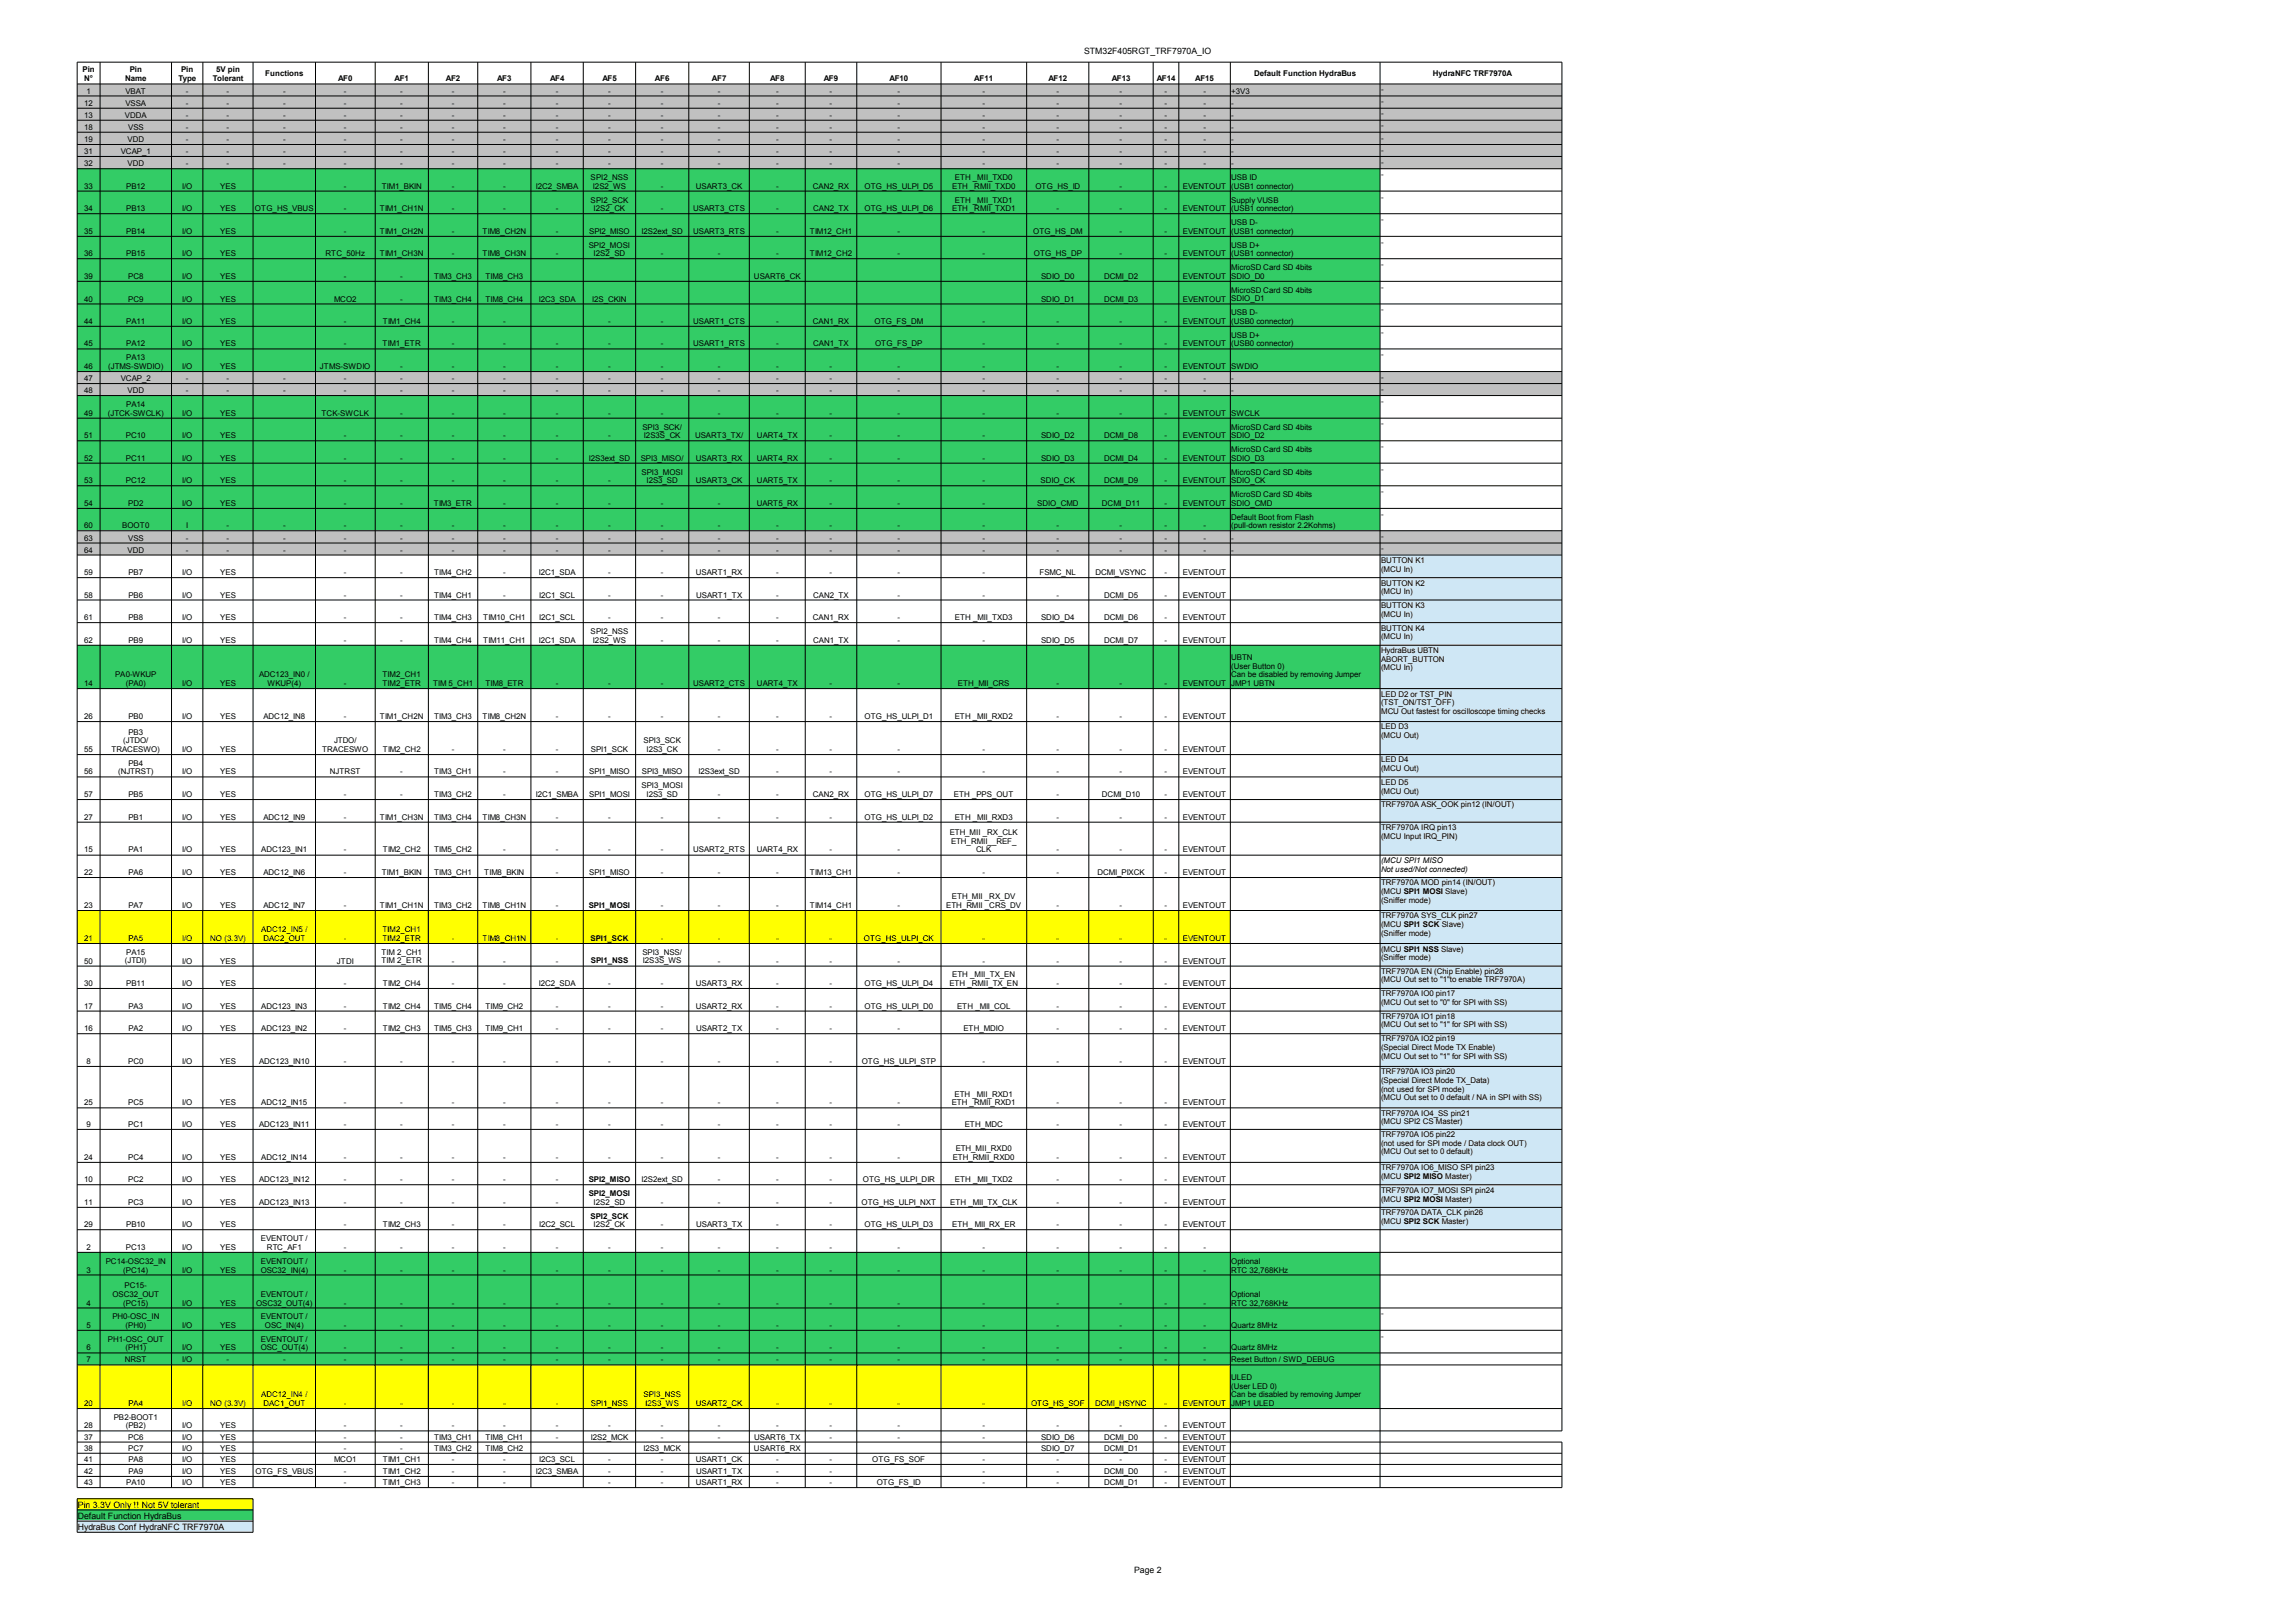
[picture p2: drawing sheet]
<svg xmlns="http://www.w3.org/2000/svg" width="297mm" height="210mm" viewBox="0 0 297 210" stroke-linecap="round" stroke-linejoin="round" font-family="sans-serif">
<defs><g id="words">
<g font-size="1.1">
<text x="140.3" y="7">STM32F405RGT_TRF7970A_IO</text>
<text x="10.1" y="195.1">Pin 3.3V Only !! Not 5V tolerant</text>
<text x="10.1" y="196.5">Default Function HydraBus</text>
<text x="10.1" y="198">HydraBus Conf HydraNFC TRF7970A</text>
<text x="146.7" y="203.6">Page 2</text>
</g>
<g font-size="1">
<text x="10.7" y="9.3">Pin</text>
<text x="10.9" y="10.5">N°</text>
<text x="16.2" y="10.5">Name</text>
<text x="16.8" y="9.3">Pin</text>
<text x="23.1" y="10.5">Type</text>
<text x="23.4" y="9.3">Pin</text>
<text x="27.5" y="10.5">Tolerant</text>
<text x="28" y="9.3">5V pin</text>
<text x="34.3" y="9.8">Functions</text>
<text x="43.7" y="10.5">AF0</text>
<text x="51" y="10.5">AF1</text>
<text x="57.7" y="10.5">AF2</text>
<text x="64.3" y="10.5">AF3</text>
<text x="71.2" y="10.5">AF4</text>
<text x="77.9" y="10.5">AF5</text>
<text x="84.7" y="10.5">AF6</text>
<text x="92.1" y="10.5">AF7</text>
<text x="99.6" y="10.5">AF8</text>
<text x="106.6" y="10.5">AF9</text>
<text x="115.1" y="10.5">AF10</text>
<text x="126" y="10.5">AF11</text>
<text x="135.6" y="10.5">AF12</text>
<text x="143.8" y="10.5">AF13</text>
<text x="149.6" y="10.5">AF14</text>
<text x="154.6" y="10.5">AF15</text>
<text x="162.2" y="9.8">Default Function HydraBus</text>
<text x="178.7" y="11.9">-</text>
<text x="185.3" y="9.8">HydraNFC TRF7970A</text>
<text x="10.9" y="13.7">12</text>
<text x="10.9" y="15.2">13</text>
<text x="10.9" y="16.8">18</text>
<text x="11.2" y="12.1">1</text>
<text x="16.2" y="15.2">VDDA</text>
<text x="16.2" y="12.1">VBAT</text>
<text x="16.2" y="13.7">VSSA</text>
<text x="16.6" y="16.8">VSS</text>
<text x="24.1" y="12.1">-</text>
<text x="24.1" y="13.7">-</text>
<text x="24.1" y="15.2">-</text>
<text x="24.1" y="16.8">-</text>
<text x="29.3" y="12.1">-</text>
<text x="29.3" y="13.7">-</text>
<text x="29.3" y="15.2">-</text>
<text x="29.3" y="16.8">-</text>
<text x="36.6" y="12.1">-</text>
<text x="36.6" y="13.7">-</text>
<text x="36.6" y="15.2">-</text>
<text x="36.6" y="16.8">-</text>
<text x="44.5" y="12.1">-</text>
<text x="44.5" y="13.7">-</text>
<text x="44.5" y="15.2">-</text>
<text x="44.5" y="16.8">-</text>
<text x="51.8" y="12.1">-</text>
<text x="51.8" y="13.7">-</text>
<text x="51.8" y="15.2">-</text>
<text x="51.8" y="16.8">-</text>
<text x="58.5" y="12.1">-</text>
<text x="58.5" y="13.7">-</text>
<text x="58.5" y="15.2">-</text>
<text x="58.5" y="16.8">-</text>
<text x="65.1" y="12.1">-</text>
<text x="65.1" y="13.7">-</text>
<text x="65.1" y="15.2">-</text>
<text x="65.1" y="16.8">-</text>
<text x="71.9" y="12.1">-</text>
<text x="71.9" y="13.7">-</text>
<text x="71.9" y="15.2">-</text>
<text x="71.9" y="16.8">-</text>
<text x="78.7" y="12.1">-</text>
<text x="78.7" y="13.7">-</text>
<text x="78.7" y="15.2">-</text>
<text x="78.7" y="16.8">-</text>
<text x="85.5" y="12.1">-</text>
<text x="85.5" y="13.7">-</text>
<text x="85.5" y="15.2">-</text>
<text x="85.5" y="16.8">-</text>
<text x="92.9" y="12.1">-</text>
<text x="92.9" y="13.7">-</text>
<text x="92.9" y="15.2">-</text>
<text x="92.9" y="16.8">-</text>
<text x="100.4" y="12.1">-</text>
<text x="100.4" y="13.7">-</text>
<text x="100.4" y="15.2">-</text>
<text x="100.4" y="16.8">-</text>
<text x="107.3" y="12.1">-</text>
<text x="107.3" y="13.7">-</text>
<text x="107.3" y="15.2">-</text>
<text x="107.3" y="16.8">-</text>
<text x="116.1" y="12.1">-</text>
<text x="116.1" y="13.7">-</text>
<text x="116.1" y="15.2">-</text>
<text x="116.1" y="16.8">-</text>
<text x="127.1" y="12.1">-</text>
<text x="127.1" y="13.7">-</text>
<text x="127.1" y="15.2">-</text>
<text x="127.1" y="16.8">-</text>
<text x="136.7" y="12.1">-</text>
<text x="136.7" y="13.7">-</text>
<text x="136.7" y="15.2">-</text>
<text x="136.7" y="16.8">-</text>
<text x="144.9" y="12.1">-</text>
<text x="144.9" y="13.7">-</text>
<text x="144.9" y="15.2">-</text>
<text x="144.9" y="16.8">-</text>
<text x="150.7" y="12.1">-</text>
<text x="150.7" y="13.7">-</text>
<text x="150.7" y="15.2">-</text>
<text x="150.7" y="16.8">-</text>
<text x="155.7" y="12.1">-</text>
<text x="155.7" y="13.7">-</text>
<text x="155.7" y="15.2">-</text>
<text x="155.7" y="16.8">-</text>
<text x="159.3" y="12.1">+3V3</text>
<text x="159.3" y="13.7">-</text>
<text x="159.3" y="15.2">-</text>
<text x="159.3" y="16.8">-</text>
<text x="178.7" y="13.5">-</text>
<text x="178.7" y="15.1">-</text>
<text x="178.7" y="16.6">-</text>
<text x="10.9" y="18.4">19</text>
<text x="10.9" y="19.9">31</text>
<text x="10.9" y="21.5">32</text>
<text x="15.6" y="19.9">VCAP_1</text>
<text x="16.5" y="18.4">VDD</text>
<text x="16.5" y="21.5">VDD</text>
<text x="24.1" y="18.4">-</text>
<text x="24.1" y="19.9">-</text>
<text x="24.1" y="21.5">-</text>
<text x="29.3" y="18.4">-</text>
<text x="29.3" y="19.9">-</text>
<text x="29.3" y="21.5">-</text>
<text x="36.6" y="18.4">-</text>
<text x="36.6" y="19.9">-</text>
<text x="36.6" y="21.5">-</text>
<text x="44.5" y="18.4">-</text>
<text x="44.5" y="19.9">-</text>
<text x="44.5" y="21.5">-</text>
<text x="51.8" y="18.4">-</text>
<text x="51.8" y="19.9">-</text>
<text x="51.8" y="21.5">-</text>
<text x="58.5" y="18.4">-</text>
<text x="58.5" y="19.9">-</text>
<text x="58.5" y="21.5">-</text>
<text x="65.1" y="18.4">-</text>
<text x="65.1" y="19.9">-</text>
<text x="65.1" y="21.5">-</text>
<text x="71.9" y="18.4">-</text>
<text x="71.9" y="19.9">-</text>
<text x="71.9" y="21.5">-</text>
<text x="76.4" y="23.3">SPI2_NSS</text>
<text x="78.7" y="18.4">-</text>
<text x="78.7" y="19.9">-</text>
<text x="78.7" y="21.5">-</text>
<text x="85.5" y="18.4">-</text>
<text x="85.5" y="19.9">-</text>
<text x="85.5" y="21.5">-</text>
<text x="92.9" y="18.4">-</text>
<text x="92.9" y="19.9">-</text>
<text x="92.9" y="21.5">-</text>
<text x="100.4" y="18.4">-</text>
<text x="100.4" y="19.9">-</text>
<text x="100.4" y="21.5">-</text>
<text x="107.3" y="18.4">-</text>
<text x="107.3" y="19.9">-</text>
<text x="107.3" y="21.5">-</text>
<text x="116.1" y="18.4">-</text>
<text x="116.1" y="19.9">-</text>
<text x="116.1" y="21.5">-</text>
<text x="123.5" y="23.3">ETH _MII_TXD0</text>
<text x="127.1" y="18.4">-</text>
<text x="127.1" y="19.9">-</text>
<text x="127.1" y="21.5">-</text>
<text x="136.7" y="18.4">-</text>
<text x="136.7" y="19.9">-</text>
<text x="136.7" y="21.5">-</text>
<text x="144.9" y="18.4">-</text>
<text x="144.9" y="19.9">-</text>
<text x="144.9" y="21.5">-</text>
<text x="150.7" y="18.4">-</text>
<text x="150.7" y="19.9">-</text>
<text x="150.7" y="21.5">-</text>
<text x="155.7" y="18.4">-</text>
<text x="155.7" y="19.9">-</text>
<text x="155.7" y="21.5">-</text>
<text x="159.3" y="18.4">-</text>
<text x="159.3" y="19.9">-</text>
<text x="159.3" y="21.5">-</text>
<text x="159.3" y="23.3">USB ID</text>
<text x="178.7" y="18.2">-</text>
<text x="178.7" y="19.8">-</text>
<text x="178.7" y="21.3">-</text>
<text x="178.7" y="22.9">-</text>
<text x="10.9" y="24.4">33</text>
<text x="10.9" y="27.3">34</text>
<text x="16.3" y="24.4">PB12</text>
<text x="16.3" y="27.3">PB13</text>
<text x="23.6" y="24.4">I/O</text>
<text x="23.6" y="27.3">I/O</text>
<text x="28.5" y="24.4">YES</text>
<text x="28.5" y="27.3">YES</text>
<text x="33" y="27.3">OTG_HS_VBUS</text>
<text x="44.5" y="24.4">-</text>
<text x="44.5" y="27.3">-</text>
<text x="49.1" y="27.3">TIM1_CH1N</text>
<text x="49.4" y="24.4">TIM1_BKIN</text>
<text x="58.5" y="24.4">-</text>
<text x="58.5" y="27.3">-</text>
<text x="65.1" y="24.4">-</text>
<text x="65.1" y="27.3">-</text>
<text x="69.3" y="24.4">I2C2_SMBA</text>
<text x="71.9" y="27.3">-</text>
<text x="76.4" y="26.2">SPI2_SCK</text>
<text x="76.7" y="24.4">I2S2_WS</text>
<text x="76.8" y="27.3">I2S2_CK</text>
<text x="85.5" y="24.4">-</text>
<text x="85.5" y="27.3">-</text>
<text x="89.7" y="27.3">USART3_CTS</text>
<text x="90" y="24.4">USART3_CK</text>
<text x="100.4" y="24.4">-</text>
<text x="100.4" y="27.3">-</text>
<text x="105.2" y="24.4">CAN2_RX</text>
<text x="105.2" y="27.3">CAN2_TX</text>
<text x="111.8" y="24.4">OTG_HS_ULPI_D5</text>
<text x="111.8" y="27.3">OTG_HS_ULPI_D6</text>
<text x="123.2" y="24.4">ETH _RMII_TXD0</text>
<text x="123.2" y="27.3">ETH _RMII_TXD1</text>
<text x="123.5" y="26.2">ETH _MII_TXD1</text>
<text x="133.9" y="24.4">OTG_HS_ID</text>
<text x="136.7" y="27.3">-</text>
<text x="144.9" y="24.4">-</text>
<text x="144.9" y="27.3">-</text>
<text x="150.7" y="24.4">-</text>
<text x="150.7" y="27.3">-</text>
<text x="153" y="24.4">EVENTOUT</text>
<text x="153" y="27.3">EVENTOUT</text>
<text x="159.3" y="24.4">(USB1 connector)</text>
<text x="159.3" y="26.2">Supply VUSB</text>
<text x="159.3" y="27.3">(USB1 connector)</text>
<text x="159.3" y="29.1">USB D-</text>
<text x="178.7" y="25.8">-</text>
<text x="178.7" y="28.7">-</text>
<text x="10.9" y="30.3">35</text>
<text x="10.9" y="33.2">36</text>
<text x="16.3" y="30.3">PB14</text>
<text x="16.3" y="33.2">PB15</text>
<text x="23.6" y="30.3">I/O</text>
<text x="23.6" y="33.2">I/O</text>
<text x="28.5" y="30.3">YES</text>
<text x="28.5" y="33.2">YES</text>
<text x="42.1" y="33.2">RTC_50Hz</text>
<text x="44.5" y="30.3">-</text>
<text x="49.1" y="30.3">TIM1_CH2N</text>
<text x="49.1" y="33.2">TIM1_CH3N</text>
<text x="58.5" y="30.3">-</text>
<text x="58.5" y="33.2">-</text>
<text x="62.4" y="30.3">TIM8_CH2N</text>
<text x="62.4" y="33.2">TIM8_CH3N</text>
<text x="71.9" y="30.3">-</text>
<text x="71.9" y="33.2">-</text>
<text x="76.2" y="32.1">SPI2_MOSI</text>
<text x="76.2" y="30.3">SPI2_MISO</text>
<text x="76.8" y="33.2">I2S2_SD</text>
<text x="83" y="30.3">I2S2ext_SD</text>
<text x="85.5" y="33.2">-</text>
<text x="89.7" y="30.3">USART3_RTS</text>
<text x="92.9" y="33.2">-</text>
<text x="100.4" y="30.3">-</text>
<text x="100.4" y="33.2">-</text>
<text x="104.8" y="30.3">TIM12_CH1</text>
<text x="104.8" y="33.2">TIM12_CH2</text>
<text x="116.1" y="30.3">-</text>
<text x="116.1" y="33.2">-</text>
<text x="127.1" y="30.3">-</text>
<text x="127.1" y="33.2">-</text>
<text x="133.7" y="30.3">OTG_HS_DM</text>
<text x="133.7" y="33.2">OTG_HS_DP</text>
<text x="144.9" y="30.3">-</text>
<text x="144.9" y="33.2">-</text>
<text x="150.7" y="30.3">-</text>
<text x="150.7" y="33.2">-</text>
<text x="153" y="30.3">EVENTOUT</text>
<text x="153" y="33.2">EVENTOUT</text>
<text x="159.3" y="30.3">(USB1 connector)</text>
<text x="159.3" y="32.1">USB D+</text>
<text x="159.3" y="33.2">(USB1 connector)</text>
<text x="159.3" y="35">MicroSD Card SD 4bits</text>
<text x="178.7" y="31.6">-</text>
<text x="178.7" y="34.6">-</text>
<text x="10.9" y="36.1">39</text>
<text x="10.9" y="39">40</text>
<text x="10.9" y="41.9">44</text>
<text x="16.3" y="41.9">PA11</text>
<text x="16.6" y="36.1">PC8</text>
<text x="16.6" y="39">PC9</text>
<text x="23.6" y="36.1">I/O</text>
<text x="23.6" y="39">I/O</text>
<text x="23.6" y="41.9">I/O</text>
<text x="28.5" y="36.1">YES</text>
<text x="28.5" y="39">YES</text>
<text x="28.5" y="41.9">YES</text>
<text x="43.2" y="39">MCO2</text>
<text x="44.5" y="36.1">-</text>
<text x="44.5" y="41.9">-</text>
<text x="49.5" y="41.9">TIM1_CH4</text>
<text x="51.8" y="36.1">-</text>
<text x="51.8" y="39">-</text>
<text x="56.2" y="36.1">TIM3_CH3</text>
<text x="56.2" y="39">TIM3_CH4</text>
<text x="58.5" y="41.9">-</text>
<text x="62.8" y="36.1">TIM8_CH3</text>
<text x="62.8" y="39">TIM8_CH4</text>
<text x="65.1" y="41.9">-</text>
<text x="69.7" y="39">I2C3_SDA</text>
<text x="76.6" y="39">I2S_CKIN</text>
<text x="78.7" y="41.9">-</text>
<text x="85.5" y="41.9">-</text>
<text x="89.7" y="41.9">USART1_CTS</text>
<text x="97.5" y="36.1">USART6_CK</text>
<text x="100.4" y="41.9">-</text>
<text x="105.2" y="41.9">CAN1_RX</text>
<text x="113.1" y="41.9">OTG_FS_DM</text>
<text x="127.1" y="41.9">-</text>
<text x="134.7" y="36.1">SDIO_D0</text>
<text x="134.7" y="39">SDIO_D1</text>
<text x="136.7" y="41.9">-</text>
<text x="142.8" y="36.1">DCMI_D2</text>
<text x="142.8" y="39">DCMI_D3</text>
<text x="144.9" y="41.9">-</text>
<text x="150.7" y="41.9">-</text>
<text x="153" y="36.1">EVENTOUT</text>
<text x="153" y="39">EVENTOUT</text>
<text x="153" y="41.9">EVENTOUT</text>
<text x="159.3" y="36.1">SDIO_D0</text>
<text x="159.3" y="37.9">MicroSD Card SD 4bits</text>
<text x="159.3" y="39">SDIO_D1</text>
<text x="159.3" y="40.8">USB D-</text>
<text x="159.3" y="41.9">(USB0 connector)</text>
<text x="178.7" y="37.5">-</text>
<text x="178.7" y="40.4">-</text>
<text x="10.9" y="44.8">45</text>
<text x="10.9" y="47.7">46</text>
<text x="14" y="47.7">(JTMS-SWDIO)</text>
<text x="16.3" y="44.8">PA12</text>
<text x="16.3" y="46.6">PA13</text>
<text x="23.6" y="44.8">I/O</text>
<text x="23.6" y="47.7">I/O</text>
<text x="28.5" y="44.8">YES</text>
<text x="28.5" y="47.7">YES</text>
<text x="41.4" y="47.7">JTMS-SWDIO</text>
<text x="44.5" y="44.8">-</text>
<text x="49.5" y="44.8">TIM1_ETR</text>
<text x="51.8" y="47.7">-</text>
<text x="58.5" y="44.8">-</text>
<text x="58.5" y="47.7">-</text>
<text x="65.1" y="44.8">-</text>
<text x="65.1" y="47.7">-</text>
<text x="71.9" y="44.8">-</text>
<text x="71.9" y="47.7">-</text>
<text x="78.7" y="44.8">-</text>
<text x="78.7" y="47.7">-</text>
<text x="85.5" y="44.8">-</text>
<text x="85.5" y="47.7">-</text>
<text x="89.7" y="44.8">USART1_RTS</text>
<text x="92.9" y="47.7">-</text>
<text x="100.4" y="44.8">-</text>
<text x="100.4" y="47.7">-</text>
<text x="105.2" y="44.8">CAN1_TX</text>
<text x="107.3" y="47.7">-</text>
<text x="113.2" y="44.8">OTG_FS_DP</text>
<text x="116.1" y="47.7">-</text>
<text x="127.1" y="44.8">-</text>
<text x="127.1" y="47.7">-</text>
<text x="136.7" y="44.8">-</text>
<text x="136.7" y="47.7">-</text>
<text x="144.9" y="44.8">-</text>
<text x="144.9" y="47.7">-</text>
<text x="150.7" y="44.8">-</text>
<text x="150.7" y="47.7">-</text>
<text x="153" y="44.8">EVENTOUT</text>
<text x="153" y="47.7">EVENTOUT</text>
<text x="159.3" y="47.7">SWDIO</text>
<text x="159.3" y="43.7">USB D+</text>
<text x="159.3" y="44.8">(USB0 connector)</text>
<text x="178.7" y="43.3">-</text>
<text x="178.7" y="46.2">-</text>
<text x="10.9" y="49.3">47</text>
<text x="10.9" y="50.9">48</text>
<text x="10.9" y="53.8">49</text>
<text x="14" y="53.8">(JTCK-SWCLK)</text>
<text x="15.6" y="49.3">VCAP_2</text>
<text x="16.3" y="52.7">PA14</text>
<text x="16.5" y="50.9">VDD</text>
<text x="23.6" y="53.8">I/O</text>
<text x="24.1" y="49.3">-</text>
<text x="24.1" y="50.9">-</text>
<text x="28.5" y="53.8">YES</text>
<text x="29.3" y="49.3">-</text>
<text x="29.3" y="50.9">-</text>
<text x="36.6" y="49.3">-</text>
<text x="36.6" y="50.9">-</text>
<text x="41.6" y="53.8">TCK-SWCLK</text>
<text x="44.5" y="49.3">-</text>
<text x="44.5" y="50.9">-</text>
<text x="51.8" y="49.3">-</text>
<text x="51.8" y="50.9">-</text>
<text x="51.8" y="53.8">-</text>
<text x="58.5" y="49.3">-</text>
<text x="58.5" y="50.9">-</text>
<text x="58.5" y="53.8">-</text>
<text x="65.1" y="49.3">-</text>
<text x="65.1" y="50.9">-</text>
<text x="65.1" y="53.8">-</text>
<text x="71.9" y="49.3">-</text>
<text x="71.9" y="50.9">-</text>
<text x="71.9" y="53.8">-</text>
<text x="78.7" y="49.3">-</text>
<text x="78.7" y="50.9">-</text>
<text x="78.7" y="53.8">-</text>
<text x="85.5" y="49.3">-</text>
<text x="85.5" y="50.9">-</text>
<text x="85.5" y="53.8">-</text>
<text x="92.9" y="49.3">-</text>
<text x="92.9" y="50.9">-</text>
<text x="92.9" y="53.8">-</text>
<text x="100.4" y="49.3">-</text>
<text x="100.4" y="50.9">-</text>
<text x="100.4" y="53.8">-</text>
<text x="107.3" y="49.3">-</text>
<text x="107.3" y="50.9">-</text>
<text x="107.3" y="53.8">-</text>
<text x="116.1" y="49.3">-</text>
<text x="116.1" y="50.9">-</text>
<text x="116.1" y="53.8">-</text>
<text x="127.1" y="49.3">-</text>
<text x="127.1" y="50.9">-</text>
<text x="127.1" y="53.8">-</text>
<text x="136.7" y="49.3">-</text>
<text x="136.7" y="50.9">-</text>
<text x="136.7" y="53.8">-</text>
<text x="144.9" y="49.3">-</text>
<text x="144.9" y="50.9">-</text>
<text x="144.9" y="53.8">-</text>
<text x="150.7" y="49.3">-</text>
<text x="150.7" y="50.9">-</text>
<text x="150.7" y="53.8">-</text>
<text x="153" y="53.8">EVENTOUT</text>
<text x="155.7" y="49.3">-</text>
<text x="155.7" y="50.9">-</text>
<text x="159.3" y="49.3">-</text>
<text x="159.3" y="50.9">-</text>
<text x="159.3" y="53.8">SWCLK</text>
<text x="178.7" y="49.1">-</text>
<text x="178.7" y="50.7">-</text>
<text x="178.7" y="52.3">-</text>
<text x="10.9" y="56.7">51</text>
<text x="10.9" y="59.6">52</text>
<text x="16.3" y="56.7">PC10</text>
<text x="16.3" y="59.6">PC11</text>
<text x="23.6" y="56.7">I/O</text>
<text x="23.6" y="59.6">I/O</text>
<text x="28.5" y="56.7">YES</text>
<text x="28.5" y="59.6">YES</text>
<text x="44.5" y="56.7">-</text>
<text x="44.5" y="59.6">-</text>
<text x="51.8" y="56.7">-</text>
<text x="51.8" y="59.6">-</text>
<text x="58.5" y="56.7">-</text>
<text x="58.5" y="59.6">-</text>
<text x="65.1" y="56.7">-</text>
<text x="65.1" y="59.6">-</text>
<text x="71.9" y="56.7">-</text>
<text x="71.9" y="59.6">-</text>
<text x="76.2" y="59.6">I2S3ext_SD</text>
<text x="78.7" y="56.7">-</text>
<text x="82.9" y="59.6">SPI3_MISO/</text>
<text x="83.1" y="55.6">SPI3_SCK/</text>
<text x="83.3" y="56.7">I2S3S_CK</text>
<text x="89.9" y="56.7">USART3_TX/</text>
<text x="90" y="59.6">USART3_RX</text>
<text x="97.9" y="59.6">UART4_RX</text>
<text x="97.9" y="56.7">UART4_TX</text>
<text x="107.3" y="56.7">-</text>
<text x="107.3" y="59.6">-</text>
<text x="116.1" y="56.7">-</text>
<text x="116.1" y="59.6">-</text>
<text x="127.1" y="56.7">-</text>
<text x="127.1" y="59.6">-</text>
<text x="134.7" y="56.7">SDIO_D2</text>
<text x="134.7" y="59.6">SDIO_D3</text>
<text x="142.8" y="56.7">DCMI_D8</text>
<text x="142.8" y="59.6">DCMI_D4</text>
<text x="150.7" y="56.7">-</text>
<text x="150.7" y="59.6">-</text>
<text x="153" y="56.7">EVENTOUT</text>
<text x="153" y="59.6">EVENTOUT</text>
<text x="159.3" y="55.6">MicroSD Card SD 4bits</text>
<text x="159.3" y="56.7">SDIO_D2</text>
<text x="159.3" y="58.5">MicroSD Card SD 4bits</text>
<text x="159.3" y="59.6">SDIO_D3</text>
<text x="178.7" y="55.2">-</text>
<text x="178.7" y="58.1">-</text>
<text x="10.9" y="62.5">53</text>
<text x="10.9" y="65.5">54</text>
<text x="16.3" y="62.5">PC12</text>
<text x="16.6" y="65.5">PD2</text>
<text x="23.6" y="62.5">I/O</text>
<text x="23.6" y="65.5">I/O</text>
<text x="28.5" y="62.5">YES</text>
<text x="28.5" y="65.5">YES</text>
<text x="44.5" y="62.5">-</text>
<text x="44.5" y="65.5">-</text>
<text x="51.8" y="62.5">-</text>
<text x="51.8" y="65.5">-</text>
<text x="56.1" y="65.5">TIM3_ETR</text>
<text x="58.5" y="62.5">-</text>
<text x="65.1" y="62.5">-</text>
<text x="65.1" y="65.5">-</text>
<text x="71.9" y="62.5">-</text>
<text x="71.9" y="65.5">-</text>
<text x="78.7" y="62.5">-</text>
<text x="78.7" y="65.5">-</text>
<text x="83" y="61.4">SPI3_MOSI</text>
<text x="83.6" y="62.5">I2S3_SD</text>
<text x="85.5" y="65.5">-</text>
<text x="90" y="62.5">USART3_CK</text>
<text x="92.9" y="65.5">-</text>
<text x="97.9" y="65.5">UART5_RX</text>
<text x="97.9" y="62.5">UART5_TX</text>
<text x="107.3" y="62.5">-</text>
<text x="107.3" y="65.5">-</text>
<text x="116.1" y="62.5">-</text>
<text x="116.1" y="65.5">-</text>
<text x="127.1" y="62.5">-</text>
<text x="127.1" y="65.5">-</text>
<text x="134.2" y="65.5">SDIO_CMD</text>
<text x="134.6" y="62.5">SDIO_CK</text>
<text x="142.6" y="65.5">DCMI_D11</text>
<text x="142.8" y="62.5">DCMI_D9</text>
<text x="150.7" y="62.5">-</text>
<text x="150.7" y="65.5">-</text>
<text x="153" y="62.5">EVENTOUT</text>
<text x="153" y="65.5">EVENTOUT</text>
<text x="159.3" y="61.4">MicroSD Card SD 4bits</text>
<text x="159.3" y="62.5">SDIO_CK</text>
<text x="159.3" y="64.3">MicroSD Card SD 4bits</text>
<text x="159.3" y="65.4">SDIO_CMD</text>
<text x="178.7" y="61">-</text>
<text x="178.7" y="63.9">-</text>
<text x="10.9" y="68.4">60</text>
<text x="10.9" y="70">63</text>
<text x="10.9" y="71.5">64</text>
<text x="15.8" y="68.4">BOOT0</text>
<text x="16.5" y="71.5">VDD</text>
<text x="16.6" y="70">VSS</text>
<text x="24.1" y="70">-</text>
<text x="24.1" y="71.5">-</text>
<text x="24.1" y="68.4">I</text>
<text x="29.3" y="68.4">-</text>
<text x="29.3" y="70">-</text>
<text x="29.3" y="71.5">-</text>
<text x="36.6" y="68.4">-</text>
<text x="36.6" y="70">-</text>
<text x="36.6" y="71.5">-</text>
<text x="44.5" y="68.4">-</text>
<text x="44.5" y="70">-</text>
<text x="44.5" y="71.5">-</text>
<text x="51.8" y="68.4">-</text>
<text x="51.8" y="70">-</text>
<text x="51.8" y="71.5">-</text>
<text x="58.5" y="68.4">-</text>
<text x="58.5" y="70">-</text>
<text x="58.5" y="71.5">-</text>
<text x="65.1" y="68.4">-</text>
<text x="65.1" y="70">-</text>
<text x="65.1" y="71.5">-</text>
<text x="71.9" y="68.4">-</text>
<text x="71.9" y="70">-</text>
<text x="71.9" y="71.5">-</text>
<text x="78.7" y="68.4">-</text>
<text x="78.7" y="70">-</text>
<text x="78.7" y="71.5">-</text>
<text x="85.5" y="68.4">-</text>
<text x="85.5" y="70">-</text>
<text x="85.5" y="71.5">-</text>
<text x="92.9" y="68.4">-</text>
<text x="92.9" y="70">-</text>
<text x="92.9" y="71.5">-</text>
<text x="100.4" y="68.4">-</text>
<text x="100.4" y="70">-</text>
<text x="100.4" y="71.5">-</text>
<text x="107.3" y="68.4">-</text>
<text x="107.3" y="70">-</text>
<text x="107.3" y="71.5">-</text>
<text x="116.1" y="68.4">-</text>
<text x="116.1" y="70">-</text>
<text x="116.1" y="71.5">-</text>
<text x="127.1" y="68.4">-</text>
<text x="127.1" y="70">-</text>
<text x="127.1" y="71.5">-</text>
<text x="136.7" y="68.4">-</text>
<text x="136.7" y="70">-</text>
<text x="136.7" y="71.5">-</text>
<text x="144.9" y="68.4">-</text>
<text x="144.9" y="70">-</text>
<text x="144.9" y="71.5">-</text>
<text x="150.7" y="68.4">-</text>
<text x="150.7" y="70">-</text>
<text x="150.7" y="71.5">-</text>
<text x="155.7" y="68.4">-</text>
<text x="155.7" y="70">-</text>
<text x="155.7" y="71.5">-</text>
<text x="159.3" y="70">-</text>
<text x="159.3" y="71.5">-</text>
<text x="159.3" y="67.2">Default Boot from Flash</text>
<text x="159.3" y="68.4">(pull-down resistor 2.2Kohms)</text>
<text x="178.7" y="66.9">-</text>
<text x="178.7" y="69.8">-</text>
<text x="178.7" y="71.3">-</text>
<text x="10.9" y="74.4">59</text>
<text x="10.9" y="77.3">58</text>
<text x="16.6" y="74.4">PB7</text>
<text x="16.6" y="77.3">PB6</text>
<text x="23.6" y="74.4">I/O</text>
<text x="23.6" y="77.3">I/O</text>
<text x="28.5" y="74.4">YES</text>
<text x="28.5" y="77.3">YES</text>
<text x="44.5" y="74.4">-</text>
<text x="44.5" y="77.3">-</text>
<text x="51.8" y="74.4">-</text>
<text x="51.8" y="77.3">-</text>
<text x="56.2" y="74.4">TIM4_CH2</text>
<text x="56.2" y="77.3">TIM4_CH1</text>
<text x="65.1" y="74.4">-</text>
<text x="65.1" y="77.3">-</text>
<text x="69.7" y="74.4">I2C1_SDA</text>
<text x="69.7" y="77.3">I2C1_SCL</text>
<text x="78.7" y="74.4">-</text>
<text x="78.7" y="77.3">-</text>
<text x="85.5" y="74.4">-</text>
<text x="85.5" y="77.3">-</text>
<text x="90" y="74.4">USART1_RX</text>
<text x="90.1" y="77.3">USART1_TX</text>
<text x="100.4" y="74.4">-</text>
<text x="100.4" y="77.3">-</text>
<text x="105.2" y="77.3">CAN2_TX</text>
<text x="107.3" y="74.4">-</text>
<text x="116.1" y="74.4">-</text>
<text x="116.1" y="77.3">-</text>
<text x="127.1" y="74.4">-</text>
<text x="127.1" y="77.3">-</text>
<text x="134.5" y="74.4">FSMC_NL</text>
<text x="136.7" y="77.3">-</text>
<text x="141.7" y="74.4">DCMI_VSYNC</text>
<text x="142.8" y="77.3">DCMI_D5</text>
<text x="150.7" y="74.4">-</text>
<text x="150.7" y="77.3">-</text>
<text x="153" y="74.4">EVENTOUT</text>
<text x="153" y="77.3">EVENTOUT</text>
<text x="178.7" y="72.8">BUTTON K1</text>
<text x="178.7" y="74">(MCU In)</text>
<text x="178.7" y="75.8">BUTTON K2</text>
<text x="178.7" y="76.9">(MCU In)</text>
<text x="10.9" y="80.3">61</text>
<text x="10.9" y="83.2">62</text>
<text x="16.6" y="80.3">PB8</text>
<text x="16.6" y="83.2">PB9</text>
<text x="23.6" y="80.3">I/O</text>
<text x="23.6" y="83.2">I/O</text>
<text x="28.5" y="80.3">YES</text>
<text x="28.5" y="83.2">YES</text>
<text x="44.5" y="80.3">-</text>
<text x="44.5" y="83.2">-</text>
<text x="51.8" y="80.3">-</text>
<text x="51.8" y="83.2">-</text>
<text x="56.2" y="80.3">TIM4_CH3</text>
<text x="56.2" y="83.2">TIM4_CH4</text>
<text x="62.5" y="80.3">TIM10_CH1</text>
<text x="62.5" y="83.2">TIM11_CH1</text>
<text x="69.7" y="83.2">I2C1_SDA</text>
<text x="69.7" y="80.3">I2C1_SCL</text>
<text x="76.4" y="82.1">SPI2_NSS</text>
<text x="76.7" y="83.2">I2S2_WS</text>
<text x="78.7" y="80.3">-</text>
<text x="85.5" y="80.3">-</text>
<text x="85.5" y="83.2">-</text>
<text x="92.9" y="80.3">-</text>
<text x="92.9" y="83.2">-</text>
<text x="100.4" y="80.3">-</text>
<text x="100.4" y="83.2">-</text>
<text x="105.2" y="80.3">CAN1_RX</text>
<text x="105.2" y="83.2">CAN1_TX</text>
<text x="116.1" y="80.3">-</text>
<text x="116.1" y="83.2">-</text>
<text x="123.5" y="80.3">ETH _MII_TXD3</text>
<text x="127.1" y="83.2">-</text>
<text x="134.7" y="80.3">SDIO_D4</text>
<text x="134.7" y="83.2">SDIO_D5</text>
<text x="142.8" y="80.3">DCMI_D6</text>
<text x="142.8" y="83.2">DCMI_D7</text>
<text x="150.7" y="80.3">-</text>
<text x="150.7" y="83.2">-</text>
<text x="153" y="80.3">EVENTOUT</text>
<text x="153" y="83.2">EVENTOUT</text>
<text x="178.7" y="78.7">BUTTON K3</text>
<text x="178.7" y="79.8">(MCU In)</text>
<text x="178.7" y="81.6">BUTTON K4</text>
<text x="178.7" y="82.7">(MCU In)</text>
<text x="10.9" y="88.8">14</text>
<text x="14.9" y="87.7">PA0-WKUP</text>
<text x="16.3" y="88.8">(PA0)</text>
<text x="23.6" y="88.8">I/O</text>
<text x="28.5" y="88.8">YES</text>
<text x="33.5" y="87.7">ADC123_IN0 /</text>
<text x="34.6" y="88.8">WKUP(4)</text>
<text x="44.5" y="88.8">-</text>
<text x="49.5" y="87.7">TIM2_CH1</text>
<text x="49.5" y="88.8">TIM2_ETR</text>
<text x="56" y="88.8">TIM 5_CH1</text>
<text x="62.8" y="88.8">TIM8_ETR</text>
<text x="71.9" y="88.8">-</text>
<text x="78.7" y="88.8">-</text>
<text x="85.5" y="88.8">-</text>
<text x="89.7" y="88.8">USART2_CTS</text>
<text x="97.9" y="88.8">UART4_TX</text>
<text x="107.3" y="88.8">-</text>
<text x="116.1" y="88.8">-</text>
<text x="123.9" y="88.8">ETH_MII_CRS</text>
<text x="136.7" y="88.8">-</text>
<text x="144.9" y="88.8">-</text>
<text x="150.7" y="88.8">-</text>
<text x="153" y="88.8">EVENTOUT</text>
<text x="159.3" y="85.4">UBTN</text>
<text x="159.3" y="86.5">(User Button 0)</text>
<text x="159.3" y="87.7">Can be disabled by removing Jumper</text>
<text x="159.3" y="88.8">JMP1 UBTN</text>
<text x="178.7" y="84.5">HydraBus UBTN</text>
<text x="178.7" y="85.6">ABORT_BUTTON</text>
<text x="178.7" y="86.7">(MCU In)</text>
<text x="10.9" y="93.1">26</text>
<text x="16.6" y="93.1">PB0</text>
<text x="16.6" y="95.1">PB3</text>
<text x="23.6" y="93.1">I/O</text>
<text x="28.5" y="93.1">YES</text>
<text x="34.1" y="93.1">ADC12_IN8</text>
<text x="44.5" y="93.1">-</text>
<text x="49.1" y="93.1">TIM1_CH2N</text>
<text x="56.2" y="93.1">TIM3_CH3</text>
<text x="62.4" y="93.1">TIM8_CH2N</text>
<text x="71.9" y="93.1">-</text>
<text x="78.7" y="93.1">-</text>
<text x="85.5" y="93.1">-</text>
<text x="92.9" y="93.1">-</text>
<text x="100.4" y="93.1">-</text>
<text x="107.3" y="93.1">-</text>
<text x="111.8" y="93.1">OTG_HS_ULPI_D1</text>
<text x="123.5" y="93.1">ETH _MII_RXD2</text>
<text x="136.7" y="93.1">-</text>
<text x="144.9" y="93.1">-</text>
<text x="150.7" y="93.1">-</text>
<text x="153" y="93.1">EVENTOUT</text>
<text x="178.7" y="90.1">LED D2 or TST_PIN</text>
<text x="178.7" y="91.2">(TST_ON/TST_OFF)</text>
<text x="178.7" y="92.4">MCU Out fastest for oscilloscope timing checks</text>
<text x="178.7" y="94.4">LED D3</text>
<text x="178.7" y="95.5">(MCU Out)</text>
<text x="10.9" y="97.3">55</text>
<text x="10.9" y="100.2">56</text>
<text x="14.4" y="97.3">TRACESWO)</text>
<text x="15.3" y="100.2">(NJTRST)</text>
<text x="15.9" y="96.2">(JTDO/</text>
<text x="16.6" y="99.1">PB4</text>
<text x="23.6" y="97.3">I/O</text>
<text x="23.6" y="100.2">I/O</text>
<text x="28.5" y="97.3">YES</text>
<text x="28.5" y="100.2">YES</text>
<text x="41.7" y="97.3">TRACESWO</text>
<text x="42.7" y="100.2">NJTRST</text>
<text x="43.2" y="96.2">JTDO/</text>
<text x="49.5" y="97.3">TIM2_CH2</text>
<text x="51.8" y="100.2">-</text>
<text x="56.2" y="100.2">TIM3_CH1</text>
<text x="58.5" y="97.3">-</text>
<text x="65.1" y="97.3">-</text>
<text x="65.1" y="100.2">-</text>
<text x="71.9" y="97.3">-</text>
<text x="71.9" y="100.2">-</text>
<text x="76.2" y="100.2">SPI1_MISO</text>
<text x="76.4" y="97.3">SPI1_SCK</text>
<text x="83" y="100.2">SPI3_MISO</text>
<text x="83.3" y="96.2">SPI3_SCK</text>
<text x="83.6" y="97.3">I2S3_CK</text>
<text x="90.4" y="100.2">I2S3ext_SD</text>
<text x="92.9" y="97.3">-</text>
<text x="100.4" y="97.3">-</text>
<text x="100.4" y="100.2">-</text>
<text x="107.3" y="97.3">-</text>
<text x="107.3" y="100.2">-</text>
<text x="116.1" y="97.3">-</text>
<text x="116.1" y="100.2">-</text>
<text x="127.1" y="97.3">-</text>
<text x="127.1" y="100.2">-</text>
<text x="136.7" y="97.3">-</text>
<text x="136.7" y="100.2">-</text>
<text x="144.9" y="97.3">-</text>
<text x="144.9" y="100.2">-</text>
<text x="150.7" y="97.3">-</text>
<text x="150.7" y="100.2">-</text>
<text x="153" y="97.3">EVENTOUT</text>
<text x="153" y="100.2">EVENTOUT</text>
<text x="178.7" y="98.7">LED D4</text>
<text x="178.7" y="99.8">(MCU Out)</text>
<text x="178.7" y="101.6">LED D5</text>
<text x="10.9" y="103.2">57</text>
<text x="10.9" y="106.1">27</text>
<text x="16.6" y="103.2">PB5</text>
<text x="16.6" y="106.1">PB1</text>
<text x="23.6" y="103.2">I/O</text>
<text x="23.6" y="106.1">I/O</text>
<text x="28.5" y="103.2">YES</text>
<text x="28.5" y="106.1">YES</text>
<text x="34.1" y="106.1">ADC12_IN9</text>
<text x="44.5" y="103.2">-</text>
<text x="44.5" y="106.1">-</text>
<text x="49.1" y="106.1">TIM1_CH3N</text>
<text x="51.8" y="103.2">-</text>
<text x="56.2" y="103.2">TIM3_CH2</text>
<text x="56.2" y="106.1">TIM3_CH4</text>
<text x="62.4" y="106.1">TIM8_CH3N</text>
<text x="65.1" y="103.2">-</text>
<text x="69.3" y="103.2">I2C1_SMBA</text>
<text x="71.9" y="106.1">-</text>
<text x="76.2" y="103.2">SPI1_MOSI</text>
<text x="78.7" y="106.1">-</text>
<text x="83" y="102">SPI3_MOSI</text>
<text x="83.6" y="103.2">I2S3_SD</text>
<text x="85.5" y="106.1">-</text>
<text x="92.9" y="103.2">-</text>
<text x="92.9" y="106.1">-</text>
<text x="100.4" y="103.2">-</text>
<text x="100.4" y="106.1">-</text>
<text x="105.2" y="103.2">CAN2_RX</text>
<text x="107.3" y="106.1">-</text>
<text x="111.8" y="103.2">OTG_HS_ULPI_D7</text>
<text x="111.8" y="106.1">OTG_HS_ULPI_D2</text>
<text x="123.4" y="103.2">ETH _PPS_OUT</text>
<text x="123.5" y="106.1">ETH _MII_RXD3</text>
<text x="136.7" y="103.2">-</text>
<text x="136.7" y="106.1">-</text>
<text x="142.6" y="103.2">DCMI_D10</text>
<text x="144.9" y="106.1">-</text>
<text x="150.7" y="103.2">-</text>
<text x="150.7" y="106.1">-</text>
<text x="153" y="103.2">EVENTOUT</text>
<text x="153" y="106.1">EVENTOUT</text>
<text x="178.7" y="102.7">(MCU Out)</text>
<text x="178.7" y="104.5">TRF7970A ASK_OOK pin12 (IN/OUT)</text>
<text x="178.7" y="107.4">TRF7970A IRQ pin13</text>
<text x="10.9" y="110.3">15</text>
<text x="10.9" y="113.2">22</text>
<text x="16.6" y="110.3">PA1</text>
<text x="16.6" y="113.2">PA6</text>
<text x="23.6" y="110.3">I/O</text>
<text x="23.6" y="113.2">I/O</text>
<text x="28.5" y="110.3">YES</text>
<text x="28.5" y="113.2">YES</text>
<text x="33.8" y="110.3">ADC123_IN1</text>
<text x="34.1" y="113.2">ADC12_IN6</text>
<text x="44.5" y="110.3">-</text>
<text x="44.5" y="113.2">-</text>
<text x="49.4" y="113.2">TIM1_BKIN</text>
<text x="49.5" y="110.3">TIM2_CH2</text>
<text x="56.2" y="110.3">TIM5_CH2</text>
<text x="56.2" y="113.2">TIM3_CH1</text>
<text x="62.7" y="113.2">TIM8_BKIN</text>
<text x="65.1" y="110.3">-</text>
<text x="71.9" y="110.3">-</text>
<text x="71.9" y="113.2">-</text>
<text x="76.2" y="113.2">SPI1_MISO</text>
<text x="78.7" y="110.3">-</text>
<text x="85.5" y="110.3">-</text>
<text x="85.5" y="113.2">-</text>
<text x="89.7" y="110.3">USART2_RTS</text>
<text x="92.9" y="113.2">-</text>
<text x="97.9" y="110.3">UART4_RX</text>
<text x="100.4" y="113.2">-</text>
<text x="104.8" y="113.2">TIM13_CH1</text>
<text x="107.3" y="110.3">-</text>
<text x="116.1" y="110.3">-</text>
<text x="116.1" y="113.2">-</text>
<text x="122.9" y="108.1">ETH_MII _RX_CLK</text>
<text x="123" y="109.2">ETH_RMII__REF_</text>
<text x="126.3" y="110.3">CLK</text>
<text x="127.1" y="113.2">-</text>
<text x="136.7" y="110.3">-</text>
<text x="136.7" y="113.2">-</text>
<text x="142" y="113.2">DCMI_PIXCK</text>
<text x="144.9" y="110.3">-</text>
<text x="150.7" y="110.3">-</text>
<text x="150.7" y="113.2">-</text>
<text x="153" y="110.3">EVENTOUT</text>
<text x="153" y="113.2">EVENTOUT</text>
<text x="178.7" y="108.5">(MCU Input IRQ_PIN)</text>
<text x="178.7" y="111.7">(MCU SPI1 MISO</text>
<text x="178.7" y="112.8">Not used/Not connected)</text>
<text x="10.9" y="117.5">23</text>
<text x="16.6" y="117.5">PA7</text>
<text x="23.6" y="117.5">I/O</text>
<text x="28.5" y="117.5">YES</text>
<text x="34.1" y="117.5">ADC12_IN7</text>
<text x="44.5" y="117.5">-</text>
<text x="49.1" y="117.5">TIM1_CH1N</text>
<text x="56.2" y="117.5">TIM3_CH2</text>
<text x="62.4" y="117.5">TIM8_CH1N</text>
<text x="71.9" y="117.5">-</text>
<text x="76.2" y="117.5">SPI1_MOSI</text>
<text x="85.5" y="117.5">-</text>
<text x="92.9" y="117.5">-</text>
<text x="100.4" y="117.5">-</text>
<text x="104.8" y="117.5">TIM14_CH1</text>
<text x="116.1" y="117.5">-</text>
<text x="122.4" y="117.5">ETH_RMII _CRS_DV</text>
<text x="123.2" y="116.4">ETH_MII _RX_DV</text>
<text x="136.7" y="117.5">-</text>
<text x="144.9" y="117.5">-</text>
<text x="150.7" y="117.5">-</text>
<text x="153" y="117.5">EVENTOUT</text>
<text x="178.7" y="114.6">TRF7970A MOD pin14 (IN/OUT)</text>
<text x="178.7" y="115.7">(MCU SPI1 MOSI Slave)</text>
<text x="178.7" y="116.9">(Sniffer mode)</text>
<text x="178.7" y="118.9">TRF7970A SYS_CLK pin27</text>
<text x="10.9" y="121.8">21</text>
<text x="10.9" y="124.7">50</text>
<text x="16.2" y="124.7">(JTDI)</text>
<text x="16.3" y="123.6">PA15</text>
<text x="16.6" y="121.8">PA5</text>
<text x="23.6" y="121.8">I/O</text>
<text x="23.6" y="124.7">I/O</text>
<text x="27.2" y="121.8">NO (3.3V)</text>
<text x="28.5" y="124.7">YES</text>
<text x="33.8" y="120.7">ADC12_IN5 /</text>
<text x="34.1" y="121.8">DAC2_OUT</text>
<text x="43.6" y="124.7">JTDI</text>
<text x="44.5" y="121.8">-</text>
<text x="49.4" y="123.6">TIM 2_CH1</text>
<text x="49.4" y="124.7">TIM 2_ETR</text>
<text x="49.5" y="120.7">TIM2_CH1</text>
<text x="49.5" y="121.8">TIM2_ETR</text>
<text x="58.5" y="121.8">-</text>
<text x="58.5" y="124.7">-</text>
<text x="62.4" y="121.8">TIM8_CH1N</text>
<text x="65.1" y="124.7">-</text>
<text x="71.9" y="121.8">-</text>
<text x="71.9" y="124.7">-</text>
<text x="76.4" y="121.7">SPI1_SCK</text>
<text x="76.4" y="124.7">SPI1_NSS</text>
<text x="83.1" y="123.6">SPI3_NSS/</text>
<text x="83.1" y="124.7">I2S3S_WS</text>
<text x="85.5" y="121.8">-</text>
<text x="92.9" y="121.8">-</text>
<text x="92.9" y="124.7">-</text>
<text x="100.4" y="121.8">-</text>
<text x="100.4" y="124.7">-</text>
<text x="107.3" y="121.8">-</text>
<text x="107.3" y="124.7">-</text>
<text x="111.8" y="121.8">OTG_HS_ULPI_CK</text>
<text x="116.1" y="124.7">-</text>
<text x="127.1" y="121.8">-</text>
<text x="127.1" y="124.7">-</text>
<text x="136.7" y="121.8">-</text>
<text x="136.7" y="124.7">-</text>
<text x="144.9" y="121.8">-</text>
<text x="144.9" y="124.7">-</text>
<text x="150.7" y="121.8">-</text>
<text x="150.7" y="124.7">-</text>
<text x="153" y="121.8">EVENTOUT</text>
<text x="153" y="124.7">EVENTOUT</text>
<text x="178.7" y="120">(MCU SPI1 SCK Slave)</text>
<text x="178.7" y="121.1">(Sniffer mode)</text>
<text x="178.7" y="123.2">(MCU SPI1 NSS Slave)</text>
<text x="178.7" y="124.3">(Sniffer mode)</text>
<text x="10.9" y="127.6">30</text>
<text x="10.9" y="130.5">17</text>
<text x="16.3" y="127.6">PB11</text>
<text x="16.6" y="130.5">PA3</text>
<text x="23.6" y="127.6">I/O</text>
<text x="23.6" y="130.5">I/O</text>
<text x="28.5" y="127.6">YES</text>
<text x="28.5" y="130.5">YES</text>
<text x="33.8" y="130.5">ADC123_IN3</text>
<text x="44.5" y="127.6">-</text>
<text x="44.5" y="130.5">-</text>
<text x="49.5" y="127.6">TIM2_CH4</text>
<text x="49.5" y="130.5">TIM2_CH4</text>
<text x="56.2" y="130.5">TIM5_CH4</text>
<text x="58.5" y="127.6">-</text>
<text x="62.8" y="130.5">TIM9_CH2</text>
<text x="65.1" y="127.6">-</text>
<text x="69.7" y="127.6">I2C2_SDA</text>
<text x="71.9" y="130.5">-</text>
<text x="78.7" y="127.6">-</text>
<text x="78.7" y="130.5">-</text>
<text x="85.5" y="127.6">-</text>
<text x="85.5" y="130.5">-</text>
<text x="90" y="127.6">USART3_RX</text>
<text x="90" y="130.5">USART2_RX</text>
<text x="100.4" y="127.6">-</text>
<text x="100.4" y="130.5">-</text>
<text x="107.3" y="127.6">-</text>
<text x="107.3" y="130.5">-</text>
<text x="111.8" y="127.6">OTG_HS_ULPI_D4</text>
<text x="111.8" y="130.5">OTG_HS_ULPI_D0</text>
<text x="122.8" y="127.6">ETH _RMII_TX_EN</text>
<text x="123.2" y="126.5">ETH _MII_TX_EN</text>
<text x="123.8" y="130.5">ETH _MII_COL</text>
<text x="136.7" y="127.6">-</text>
<text x="136.7" y="130.5">-</text>
<text x="144.9" y="127.6">-</text>
<text x="144.9" y="130.5">-</text>
<text x="150.7" y="127.6">-</text>
<text x="150.7" y="130.5">-</text>
<text x="153" y="127.6">EVENTOUT</text>
<text x="153" y="130.5">EVENTOUT</text>
<text x="178.7" y="126">TRF7970A EN (Chip Enable) pin28</text>
<text x="178.7" y="127.1">(MCU Out set to &quot;1&quot;to enable TRF7970A)</text>
<text x="178.7" y="128.9">TRF7970A IO0 pin17</text>
<text x="178.7" y="130.1">(MCU Out set to &quot;0&quot; for SPI with SS)</text>
<text x="178.7" y="131.9">TRF7970A IO1 pin18</text>
<text x="10.9" y="133.4">16</text>
<text x="11.2" y="137.7">8</text>
<text x="16.6" y="137.7">PC0</text>
<text x="16.6" y="133.4">PA2</text>
<text x="23.6" y="133.4">I/O</text>
<text x="23.6" y="137.7">I/O</text>
<text x="28.5" y="133.4">YES</text>
<text x="28.5" y="137.7">YES</text>
<text x="33.5" y="137.7">ADC123_IN10</text>
<text x="33.8" y="133.4">ADC123_IN2</text>
<text x="44.5" y="133.4">-</text>
<text x="44.5" y="137.7">-</text>
<text x="49.5" y="133.4">TIM2_CH3</text>
<text x="51.8" y="137.7">-</text>
<text x="56.2" y="133.4">TIM5_CH3</text>
<text x="58.5" y="137.7">-</text>
<text x="62.8" y="133.4">TIM9_CH1</text>
<text x="65.1" y="137.7">-</text>
<text x="71.9" y="133.4">-</text>
<text x="71.9" y="137.7">-</text>
<text x="78.7" y="133.4">-</text>
<text x="78.7" y="137.7">-</text>
<text x="85.5" y="133.4">-</text>
<text x="85.5" y="137.7">-</text>
<text x="90.1" y="133.4">USART2_TX</text>
<text x="92.9" y="137.7">-</text>
<text x="100.4" y="133.4">-</text>
<text x="100.4" y="137.7">-</text>
<text x="107.3" y="133.4">-</text>
<text x="107.3" y="137.7">-</text>
<text x="111.5" y="137.7">OTG_HS_ULPI_STP</text>
<text x="116.1" y="133.4">-</text>
<text x="124.6" y="133.4">ETH_MDIO</text>
<text x="127.1" y="137.7">-</text>
<text x="136.7" y="133.4">-</text>
<text x="136.7" y="137.7">-</text>
<text x="144.9" y="133.4">-</text>
<text x="144.9" y="137.7">-</text>
<text x="150.7" y="133.4">-</text>
<text x="150.7" y="137.7">-</text>
<text x="153" y="133.4">EVENTOUT</text>
<text x="153" y="137.7">EVENTOUT</text>
<text x="178.7" y="133">(MCU Out set to &quot;1&quot; for SPI with SS)</text>
<text x="178.7" y="134.8">TRF7970A IO2 pin19</text>
<text x="178.7" y="135.9">(Special Direct Mode TX Enable)</text>
<text x="178.7" y="137">(MCU Out set to &quot;1&quot; for SPI with SS)</text>
<text x="10.9" y="143.1">25</text>
<text x="16.6" y="143.1">PC5</text>
<text x="23.6" y="143.1">I/O</text>
<text x="28.5" y="143.1">YES</text>
<text x="33.8" y="143.1">ADC12_IN15</text>
<text x="44.5" y="143.1">-</text>
<text x="51.8" y="143.1">-</text>
<text x="58.5" y="143.1">-</text>
<text x="65.1" y="143.1">-</text>
<text x="71.9" y="143.1">-</text>
<text x="78.7" y="143.1">-</text>
<text x="85.5" y="143.1">-</text>
<text x="92.9" y="143.1">-</text>
<text x="100.4" y="143.1">-</text>
<text x="107.3" y="143.1">-</text>
<text x="116.1" y="143.1">-</text>
<text x="123.1" y="143.1">ETH _RMII_RXD1</text>
<text x="123.5" y="141.9">ETH _MII_RXD1</text>
<text x="136.7" y="143.1">-</text>
<text x="144.9" y="143.1">-</text>
<text x="150.7" y="143.1">-</text>
<text x="153" y="143.1">EVENTOUT</text>
<text x="178.7" y="139">TRF7970A IO3 pin20</text>
<text x="178.7" y="140.2">(Special Direct Mode TX_Data)</text>
<text x="178.7" y="141.3">(not used for SPI mode)</text>
<text x="178.7" y="142.4">(MCU Out set to 0 default / NA in SPI with SS)</text>
<text x="11.2" y="145.8">9</text>
<text x="16.6" y="145.8">PC1</text>
<text x="23.6" y="145.8">I/O</text>
<text x="28.5" y="145.8">YES</text>
<text x="33.5" y="145.8">ADC123_IN11</text>
<text x="44.5" y="145.8">-</text>
<text x="51.8" y="145.8">-</text>
<text x="58.5" y="145.8">-</text>
<text x="65.1" y="145.8">-</text>
<text x="71.9" y="145.8">-</text>
<text x="78.7" y="145.8">-</text>
<text x="85.5" y="145.8">-</text>
<text x="92.9" y="145.8">-</text>
<text x="100.4" y="145.8">-</text>
<text x="107.3" y="145.8">-</text>
<text x="116.1" y="145.8">-</text>
<text x="123.6" y="149">ETH_MII_RXD0</text>
<text x="124.8" y="145.8">ETH_MDC</text>
<text x="136.7" y="145.8">-</text>
<text x="144.9" y="145.8">-</text>
<text x="150.7" y="145.8">-</text>
<text x="153" y="145.8">EVENTOUT</text>
<text x="178.7" y="144.4">TRF7970A IO4_SS pin21</text>
<text x="178.7" y="145.5">(MCU SPI2 CS Master)</text>
<text x="178.7" y="147.2">TRF7970A IO5 pin22</text>
<text x="178.7" y="148.3">(not used for SPI mode / Data clock OUT)</text>
<text x="178.7" y="149.4">(MCU Out set to 0 default)</text>
<text x="10.9" y="150.1">24</text>
<text x="10.9" y="153">10</text>
<text x="10.9" y="155.9">11</text>
<text x="16.6" y="150.1">PC4</text>
<text x="16.6" y="153">PC2</text>
<text x="16.6" y="155.9">PC3</text>
<text x="23.6" y="150.1">I/O</text>
<text x="23.6" y="153">I/O</text>
<text x="23.6" y="155.9">I/O</text>
<text x="28.5" y="150.1">YES</text>
<text x="28.5" y="153">YES</text>
<text x="28.5" y="155.9">YES</text>
<text x="33.5" y="153">ADC123_IN12</text>
<text x="33.5" y="155.9">ADC123_IN13</text>
<text x="33.8" y="150.1">ADC12_IN14</text>
<text x="44.5" y="150.1">-</text>
<text x="44.5" y="153">-</text>
<text x="44.5" y="155.9">-</text>
<text x="51.8" y="150.1">-</text>
<text x="51.8" y="153">-</text>
<text x="51.8" y="155.9">-</text>
<text x="58.5" y="150.1">-</text>
<text x="58.5" y="153">-</text>
<text x="58.5" y="155.9">-</text>
<text x="65.1" y="150.1">-</text>
<text x="65.1" y="153">-</text>
<text x="65.1" y="155.9">-</text>
<text x="71.9" y="150.1">-</text>
<text x="71.9" y="153">-</text>
<text x="71.9" y="155.9">-</text>
<text x="76.2" y="153">SPI2_MISO</text>
<text x="76.2" y="154.8">SPI2_MOSI</text>
<text x="76.8" y="155.9">I2S2_SD</text>
<text x="78.7" y="150.1">-</text>
<text x="83" y="153">I2S2ext_SD</text>
<text x="85.5" y="150.1">-</text>
<text x="85.5" y="155.9">-</text>
<text x="92.9" y="150.1">-</text>
<text x="92.9" y="153">-</text>
<text x="92.9" y="155.9">-</text>
<text x="100.4" y="150.1">-</text>
<text x="100.4" y="153">-</text>
<text x="100.4" y="155.9">-</text>
<text x="107.3" y="150.1">-</text>
<text x="107.3" y="153">-</text>
<text x="107.3" y="155.9">-</text>
<text x="111.4" y="155.9">OTG_HS_ULPI_NXT</text>
<text x="111.6" y="153">OTG_HS_ULPI_DIR</text>
<text x="116.1" y="150.1">-</text>
<text x="122.9" y="155.9">ETH _MII_TX_CLK</text>
<text x="123.3" y="150.1">ETH_RMII_RXD0</text>
<text x="123.5" y="153">ETH _MII_TXD2</text>
<text x="136.7" y="150.1">-</text>
<text x="136.7" y="153">-</text>
<text x="136.7" y="155.9">-</text>
<text x="144.9" y="150.1">-</text>
<text x="144.9" y="153">-</text>
<text x="144.9" y="155.9">-</text>
<text x="150.7" y="150.1">-</text>
<text x="150.7" y="153">-</text>
<text x="150.7" y="155.9">-</text>
<text x="153" y="150.1">EVENTOUT</text>
<text x="153" y="153">EVENTOUT</text>
<text x="153" y="155.9">EVENTOUT</text>
<text x="178.7" y="151.4">TRF7970A IO6_MISO SPI pin23</text>
<text x="178.7" y="152.6">(MCU SPI2 MISO Master)</text>
<text x="178.7" y="154.3">TRF7970A IO7_MOSI SPI pin24</text>
<text x="178.7" y="155.5">(MCU SPI2 MOSI Master)</text>
<text x="10.9" y="158.8">29</text>
<text x="11.2" y="161.7">2</text>
<text x="16.3" y="161.7">PC13</text>
<text x="16.3" y="158.8">PB10</text>
<text x="23.6" y="158.8">I/O</text>
<text x="23.6" y="161.7">I/O</text>
<text x="28.5" y="158.8">YES</text>
<text x="28.5" y="161.7">YES</text>
<text x="33.7" y="160.6">EVENTOUT /</text>
<text x="34.5" y="161.7">RTC_AF1</text>
<text x="44.5" y="158.8">-</text>
<text x="44.5" y="161.7">-</text>
<text x="49.5" y="158.8">TIM2_CH3</text>
<text x="51.8" y="161.7">-</text>
<text x="58.5" y="158.8">-</text>
<text x="58.5" y="161.7">-</text>
<text x="65.1" y="158.8">-</text>
<text x="65.1" y="161.7">-</text>
<text x="69.7" y="158.8">I2C2_SCL</text>
<text x="71.9" y="161.7">-</text>
<text x="76.4" y="157.7">SPI2_SCK</text>
<text x="76.8" y="158.8">I2S2_CK</text>
<text x="78.7" y="161.7">-</text>
<text x="85.5" y="158.8">-</text>
<text x="85.5" y="161.7">-</text>
<text x="90.1" y="158.8">USART3_TX</text>
<text x="92.9" y="161.7">-</text>
<text x="100.4" y="158.8">-</text>
<text x="100.4" y="161.7">-</text>
<text x="107.3" y="158.8">-</text>
<text x="107.3" y="161.7">-</text>
<text x="111.8" y="158.8">OTG_HS_ULPI_D3</text>
<text x="116.1" y="161.7">-</text>
<text x="123.2" y="158.8">ETH_ MII_RX_ER</text>
<text x="127.1" y="161.7">-</text>
<text x="136.7" y="158.8">-</text>
<text x="136.7" y="161.7">-</text>
<text x="144.9" y="158.8">-</text>
<text x="144.9" y="161.7">-</text>
<text x="150.7" y="158.8">-</text>
<text x="150.7" y="161.7">-</text>
<text x="153" y="158.8">EVENTOUT</text>
<text x="155.7" y="161.7">-</text>
<text x="178.7" y="157.3">TRF7970A DATA_CLK pin26</text>
<text x="178.7" y="158.4">(MCU SPI2 SCK Master)</text>
<text x="11.2" y="164.7">3</text>
<text x="13.7" y="163.5">PC14-OSC32_IN</text>
<text x="14.5" y="167.8">OSC32_OUT</text>
<text x="15.9" y="164.7">(PC14)</text>
<text x="16.1" y="166.7">PC15-</text>
<text x="23.6" y="164.7">I/O</text>
<text x="28.5" y="164.7">YES</text>
<text x="33.7" y="163.5">EVENTOUT /</text>
<text x="33.7" y="164.7">OSC32_IN(4)</text>
<text x="33.7" y="167.8">EVENTOUT /</text>
<text x="44.5" y="164.7">-</text>
<text x="51.8" y="164.7">-</text>
<text x="58.5" y="164.7">-</text>
<text x="65.1" y="164.7">-</text>
<text x="71.9" y="164.7">-</text>
<text x="78.7" y="164.7">-</text>
<text x="85.5" y="164.7">-</text>
<text x="92.9" y="164.7">-</text>
<text x="100.4" y="164.7">-</text>
<text x="107.3" y="164.7">-</text>
<text x="116.1" y="164.7">-</text>
<text x="127.1" y="164.7">-</text>
<text x="136.7" y="164.7">-</text>
<text x="144.9" y="164.7">-</text>
<text x="150.7" y="164.7">-</text>
<text x="155.7" y="164.7">-</text>
<text x="159.3" y="163.5">Optional</text>
<text x="159.3" y="164.7">RTC 32,768KHz</text>
<text x="159.3" y="167.8">Optional</text>
<text x="11.2" y="168.9">4</text>
<text x="11.2" y="171.8">5</text>
<text x="14" y="173.6">PH1-OSC_OUT</text>
<text x="14.5" y="170.7">PH0-OSC_IN</text>
<text x="15.9" y="168.9">(PC15)</text>
<text x="16.2" y="171.8">(PH0)</text>
<text x="23.6" y="168.9">I/O</text>
<text x="23.6" y="171.8">I/O</text>
<text x="28.5" y="168.9">YES</text>
<text x="28.5" y="171.8">YES</text>
<text x="33.2" y="168.9">OSC32_OUT(4)</text>
<text x="33.7" y="170.7">EVENTOUT /</text>
<text x="33.7" y="173.6">EVENTOUT /</text>
<text x="34.3" y="171.8">OSC_IN(4)</text>
<text x="44.5" y="168.9">-</text>
<text x="44.5" y="171.8">-</text>
<text x="51.8" y="168.9">-</text>
<text x="51.8" y="171.8">-</text>
<text x="58.5" y="168.9">-</text>
<text x="58.5" y="171.8">-</text>
<text x="65.1" y="168.9">-</text>
<text x="65.1" y="171.8">-</text>
<text x="71.9" y="168.9">-</text>
<text x="71.9" y="171.8">-</text>
<text x="78.7" y="168.9">-</text>
<text x="78.7" y="171.8">-</text>
<text x="85.5" y="168.9">-</text>
<text x="85.5" y="171.8">-</text>
<text x="92.9" y="168.9">-</text>
<text x="92.9" y="171.8">-</text>
<text x="100.4" y="168.9">-</text>
<text x="100.4" y="171.8">-</text>
<text x="107.3" y="168.9">-</text>
<text x="107.3" y="171.8">-</text>
<text x="116.1" y="168.9">-</text>
<text x="116.1" y="171.8">-</text>
<text x="127.1" y="168.9">-</text>
<text x="127.1" y="171.8">-</text>
<text x="136.7" y="168.9">-</text>
<text x="136.7" y="171.8">-</text>
<text x="144.9" y="168.9">-</text>
<text x="144.9" y="171.8">-</text>
<text x="150.7" y="168.9">-</text>
<text x="150.7" y="171.8">-</text>
<text x="155.7" y="168.9">-</text>
<text x="155.7" y="171.8">-</text>
<text x="159.3" y="171.8">Quartz 8MHz</text>
<text x="159.3" y="168.9">RTC 32,768KHz</text>
<text x="178.7" y="170.3">-</text>
<text x="178.7" y="173.2">-</text>
<text x="11.2" y="174.8">6</text>
<text x="11.2" y="176.3">7</text>
<text x="16.2" y="176.3">NRST</text>
<text x="16.2" y="174.8">(PH1)</text>
<text x="23.6" y="174.8">I/O</text>
<text x="23.6" y="176.3">I/O</text>
<text x="28.5" y="174.8">YES</text>
<text x="29.3" y="176.3">-</text>
<text x="33.7" y="174.8">OSC_OUT(4)</text>
<text x="36.6" y="176.3">-</text>
<text x="44.5" y="174.8">-</text>
<text x="44.5" y="176.3">-</text>
<text x="51.8" y="174.8">-</text>
<text x="51.8" y="176.3">-</text>
<text x="58.5" y="174.8">-</text>
<text x="58.5" y="176.3">-</text>
<text x="65.1" y="174.8">-</text>
<text x="65.1" y="176.3">-</text>
<text x="71.9" y="174.8">-</text>
<text x="71.9" y="176.3">-</text>
<text x="78.7" y="174.8">-</text>
<text x="78.7" y="176.3">-</text>
<text x="85.5" y="174.8">-</text>
<text x="85.5" y="176.3">-</text>
<text x="92.9" y="174.8">-</text>
<text x="92.9" y="176.3">-</text>
<text x="100.4" y="174.8">-</text>
<text x="100.4" y="176.3">-</text>
<text x="107.3" y="174.8">-</text>
<text x="107.3" y="176.3">-</text>
<text x="116.1" y="174.8">-</text>
<text x="116.1" y="176.3">-</text>
<text x="127.1" y="174.8">-</text>
<text x="127.1" y="176.3">-</text>
<text x="136.7" y="174.8">-</text>
<text x="136.7" y="176.3">-</text>
<text x="144.9" y="174.8">-</text>
<text x="144.9" y="176.3">-</text>
<text x="150.7" y="174.8">-</text>
<text x="150.7" y="176.3">-</text>
<text x="155.7" y="174.8">-</text>
<text x="155.7" y="176.3">-</text>
<text x="159.3" y="174.8">Quartz 8MHz</text>
<text x="159.3" y="176.3">Reset Button / SWD_DEBUG</text>
<text x="159.3" y="178.6">ULED</text>
<text x="159.3" y="179.7">(User LED 0)</text>
<text x="10.9" y="182">20</text>
<text x="10.9" y="184.9">28</text>
<text x="14.7" y="183.7">PB2-BOOT1</text>
<text x="16.3" y="184.9">(PB2)</text>
<text x="16.6" y="182">PA4</text>
<text x="23.6" y="182">I/O</text>
<text x="23.6" y="184.9">I/O</text>
<text x="27.2" y="182">NO (3.3V)</text>
<text x="28.5" y="184.9">YES</text>
<text x="33.8" y="180.8">ADC12_IN4 /</text>
<text x="34.1" y="181.9">DAC1_OUT</text>
<text x="44.5" y="182">-</text>
<text x="44.5" y="184.9">-</text>
<text x="51.8" y="182">-</text>
<text x="51.8" y="184.9">-</text>
<text x="58.5" y="182">-</text>
<text x="58.5" y="184.9">-</text>
<text x="65.1" y="182">-</text>
<text x="65.1" y="184.9">-</text>
<text x="71.9" y="182">-</text>
<text x="71.9" y="184.9">-</text>
<text x="76.4" y="182">SPI1_NSS</text>
<text x="78.7" y="184.9">-</text>
<text x="83.3" y="180.8">SPI3_NSS</text>
<text x="83.5" y="181.9">I2S3_WS</text>
<text x="85.5" y="184.9">-</text>
<text x="90" y="182">USART2_CK</text>
<text x="92.9" y="184.9">-</text>
<text x="100.4" y="182">-</text>
<text x="100.4" y="184.9">-</text>
<text x="107.3" y="182">-</text>
<text x="107.3" y="184.9">-</text>
<text x="116.1" y="182">-</text>
<text x="116.1" y="184.9">-</text>
<text x="127.1" y="182">-</text>
<text x="127.1" y="184.9">-</text>
<text x="133.4" y="182">OTG_HS_SOF</text>
<text x="136.7" y="184.9">-</text>
<text x="141.7" y="182">DCMI_HSYNC</text>
<text x="144.9" y="184.9">-</text>
<text x="150.7" y="182">-</text>
<text x="150.7" y="184.9">-</text>
<text x="153" y="182">EVENTOUT</text>
<text x="153" y="184.9">EVENTOUT</text>
<text x="159.3" y="180.8">Can be disabled by removing Jumper</text>
<text x="159.3" y="181.9">JMP1 ULED</text>
<text x="10.9" y="186.3">37</text>
<text x="10.9" y="187.7">38</text>
<text x="10.9" y="189.2">41</text>
<text x="10.9" y="190.7">42</text>
<text x="16.6" y="186.3">PC6</text>
<text x="16.6" y="187.7">PC7</text>
<text x="16.6" y="189.2">PA8</text>
<text x="16.6" y="190.7">PA9</text>
<text x="23.6" y="186.3">I/O</text>
<text x="23.6" y="187.7">I/O</text>
<text x="23.6" y="189.2">I/O</text>
<text x="23.6" y="190.7">I/O</text>
<text x="28.5" y="186.3">YES</text>
<text x="28.5" y="187.7">YES</text>
<text x="28.5" y="189.2">YES</text>
<text x="28.5" y="190.7">YES</text>
<text x="33.1" y="190.7">OTG_FS_VBUS</text>
<text x="43.2" y="189.2">MCO1</text>
<text x="44.5" y="186.3">-</text>
<text x="44.5" y="187.7">-</text>
<text x="44.5" y="190.7">-</text>
<text x="49.5" y="189.2">TIM1_CH1</text>
<text x="49.5" y="190.7">TIM1_CH2</text>
<text x="51.8" y="186.3">-</text>
<text x="51.8" y="187.7">-</text>
<text x="56.2" y="186.3">TIM3_CH1</text>
<text x="56.2" y="187.7">TIM3_CH2</text>
<text x="58.5" y="189.2">-</text>
<text x="58.5" y="190.7">-</text>
<text x="62.8" y="186.3">TIM8_CH1</text>
<text x="62.8" y="187.7">TIM8_CH2</text>
<text x="65.1" y="189.2">-</text>
<text x="65.1" y="190.7">-</text>
<text x="69.3" y="190.7">I2C3_SMBA</text>
<text x="69.7" y="189.2">I2C3_SCL</text>
<text x="71.9" y="186.3">-</text>
<text x="76.4" y="186.3">I2S2_MCK</text>
<text x="78.7" y="189.2">-</text>
<text x="78.7" y="190.7">-</text>
<text x="83.3" y="187.7">I2S3_MCK</text>
<text x="85.5" y="186.3">-</text>
<text x="85.5" y="189.2">-</text>
<text x="85.5" y="190.7">-</text>
<text x="90" y="189.2">USART1_CK</text>
<text x="90.1" y="190.7">USART1_TX</text>
<text x="92.9" y="186.3">-</text>
<text x="97.5" y="187.7">USART6_RX</text>
<text x="97.6" y="186.3">USART6_TX</text>
<text x="100.4" y="189.2">-</text>
<text x="100.4" y="190.7">-</text>
<text x="107.3" y="186.3">-</text>
<text x="107.3" y="189.2">-</text>
<text x="107.3" y="190.7">-</text>
<text x="112.9" y="189.2">OTG_FS_SOF</text>
<text x="116.1" y="186.3">-</text>
<text x="127.1" y="186.3">-</text>
<text x="127.1" y="189.2">-</text>
<text x="127.1" y="190.7">-</text>
<text x="134.7" y="186.3">SDIO_D6</text>
<text x="134.7" y="187.7">SDIO_D7</text>
<text x="136.7" y="189.2">-</text>
<text x="136.7" y="190.7">-</text>
<text x="142.8" y="186.3">DCMI_D0</text>
<text x="142.8" y="187.7">DCMI_D1</text>
<text x="142.8" y="190.7">DCMI_D0</text>
<text x="144.9" y="189.2">-</text>
<text x="150.7" y="186.3">-</text>
<text x="150.7" y="189.2">-</text>
<text x="150.7" y="190.7">-</text>
<text x="153" y="186.3">EVENTOUT</text>
<text x="153" y="187.7">EVENTOUT</text>
<text x="153" y="189.2">EVENTOUT</text>
<text x="153" y="190.7">EVENTOUT</text>
<text x="10.9" y="192.2">43</text>
<text x="16.3" y="192.2">PA10</text>
<text x="23.6" y="192.2">I/O</text>
<text x="28.5" y="192.2">YES</text>
<text x="44.5" y="192.2">-</text>
<text x="49.5" y="192.2">TIM1_CH3</text>
<text x="58.5" y="192.2">-</text>
<text x="65.1" y="192.2">-</text>
<text x="78.7" y="192.2">-</text>
<text x="85.5" y="192.2">-</text>
<text x="90" y="192.2">USART1_RX</text>
<text x="100.4" y="192.2">-</text>
<text x="107.3" y="192.2">-</text>
<text x="113.4" y="192.2">OTG_FS_ID</text>
<text x="127.1" y="192.2">-</text>
<text x="136.7" y="192.2">-</text>
<text x="142.8" y="192.2">DCMI_D1</text>
<text x="150.7" y="192.2">-</text>
<text x="153" y="192.2">EVENTOUT</text>
</g>
</g></defs>
<path d="M10 10.8h192v11h-192z" fill-rule="evenodd" fill="#c0c0c0"/>
<path d="M10 21.8h168.5v26.2h-168.5z" fill-rule="evenodd" fill="#3c6"/>
<path d="M10 48h192v3.2h-192z" fill-rule="evenodd" fill="#c0c0c0"/>
<path d="M10 51.2h168.5v17.5h-168.5z" fill-rule="evenodd" fill="#3c6"/>
<path d="M10 68.7h192v3.1h-192z" fill-rule="evenodd" fill="#c0c0c0"/>
<path d="M178.5 71.8h23.5v11.7h-23.5z" fill-rule="evenodd" fill="#cfe7f5"/>
<path d="M10 83.5h168.5v5.6h-168.5z" fill-rule="evenodd" fill="#3c6"/>
<g fill="#cfe7f5">
<path d="M178.5 83.5h23.5v5.6h-23.5z" fill-rule="evenodd"/>
<path d="M178.5 89.1h23.5v21.5h-23.5z" fill-rule="evenodd"/>
<path d="M178.5 113.5h23.5v4.3h-23.5z" fill-rule="evenodd"/>
</g>
<path d="M10 117.8h149.1v4.3h-149.1z" fill-rule="evenodd" fill="#ff0"/>
<g fill="#cfe7f5">
<path d="M178.5 117.8h23.5v4.3h-23.5z" fill-rule="evenodd"/>
<path d="M178.5 122.1h23.5v5.8h-23.5z" fill-rule="evenodd"/>
<path d="M178.5 127.9h23.5v5.8h-23.5z" fill-rule="evenodd"/>
<path d="M178.5 133.7h23.5v16.7h-23.5z" fill-rule="evenodd"/>
<path d="M178.5 150.4h23.5v5.8h-23.5z" fill-rule="evenodd"/>
<path d="M178.5 156.2h23.5v2.9h-23.5z" fill-rule="evenodd"/>
</g>
<path d="M10 162.1h168.5v14.5h-168.5z" fill-rule="evenodd" fill="#3c6"/>
<path d="M10 176.6h149.1v5.6h-149.1z" fill-rule="evenodd" fill="#ff0"/>
<path d="M159.1 176.6h19.4v5.6h-19.4z" fill-rule="evenodd" fill="#3c6"/>
<path d="M10 193.9h22.7v1.5h-22.7z" fill-rule="evenodd" fill="#ff0"/>
<path d="M10 195.4h22.7v1.4h-22.7z" fill-rule="evenodd" fill="#3c6"/>
<path d="M10 196.8h22.7v1.5h-22.7z" fill-rule="evenodd" fill="#cfe7f5"/>
<g fill="none" stroke="#000" stroke-width=".13">
<path d="M10 10.9h192.1M10 12.4h192.1M10 14h192.1M10 15.6h192.1M10 17.1h192.1M10 18.7h192.1M12.9 8v184.5M22.2 8v184.5M26.2 8v184.5M32.7 8v184.5M40.8 8v184.5M48.5 8v184.5"/>
<path d="M55.4 8v184.5M61.8 8v184.5M68.7 8v184.5M75.5 8v184.5M82.2 8v184.5M89.1 8v184.5M96.9 8v184.5M104.2 8v184.5M110.8 8v184.5M121.7 8v184.5M132.8 8v184.5M140.9 8v184.5"/>
<path d="M149.2 8v184.5M152.5 8v184.5M159.2 8v184.5M178.5 8v184.5M10 20.2h192.1M10 21.8h192.1M10 24.7h192.1M10 27.7h192.1M10 30.6h192.1M10 33.5h192.1M10 36.4h192.1M10 39.3h192.1"/>
<path d="M10 42.2h192.1M10 45.2h192.1M10 48.1h192.1M10 49.6h192.1M10 51.2h192.1M10 54.1h192.1M10 57h192.1M10 59.9h192.1M10 62.9h192.1M10 65.8h192.1M10 68.7h192.1M10 70.3h192.1"/>
<path d="M10 71.8h192.1M10 74.8h192.1M10 77.6h192.1M10 80.6h192.1M10 83.5h192.1M10 89.1h192.1M10 93.4h192.1M10 97.6h192.1M10 100.5h192.1M10 103.5h192.1M10 106.4h192.1M10 110.7h192.1"/>
<path d="M10 113.6h192.1M10 117.8h192.1M10 122.1h192.1M10 125h192.1M10 127.9h192.1M10 130.8h192.1M10 133.8h192.1M10 138h192.1M10 143.4h192.1M10 146.2h192.1M10 150.4h192.1M10 153.3h192.1"/>
<path d="M10 156.2h192.1M10 159.1h192.1M10 162.1h192.1M10 165h192.1M10 169.3h192.1M10 172.2h192.1M10 175.1h192.1M10 176.6h192.1M10 185.2h192.1v-177.2h-192.1v184.5h192.1v-5.9h-192.1M10 182.3h192.1M10 188.1h192.1M10 189.5h192.1"/>
<path d="M10 191.1h192.1M10 194h22.7v4.3h-22.7zM10 195.4h22.7M10 196.8h22.7"/>
</g>
<use href="#words"/>
</svg>
